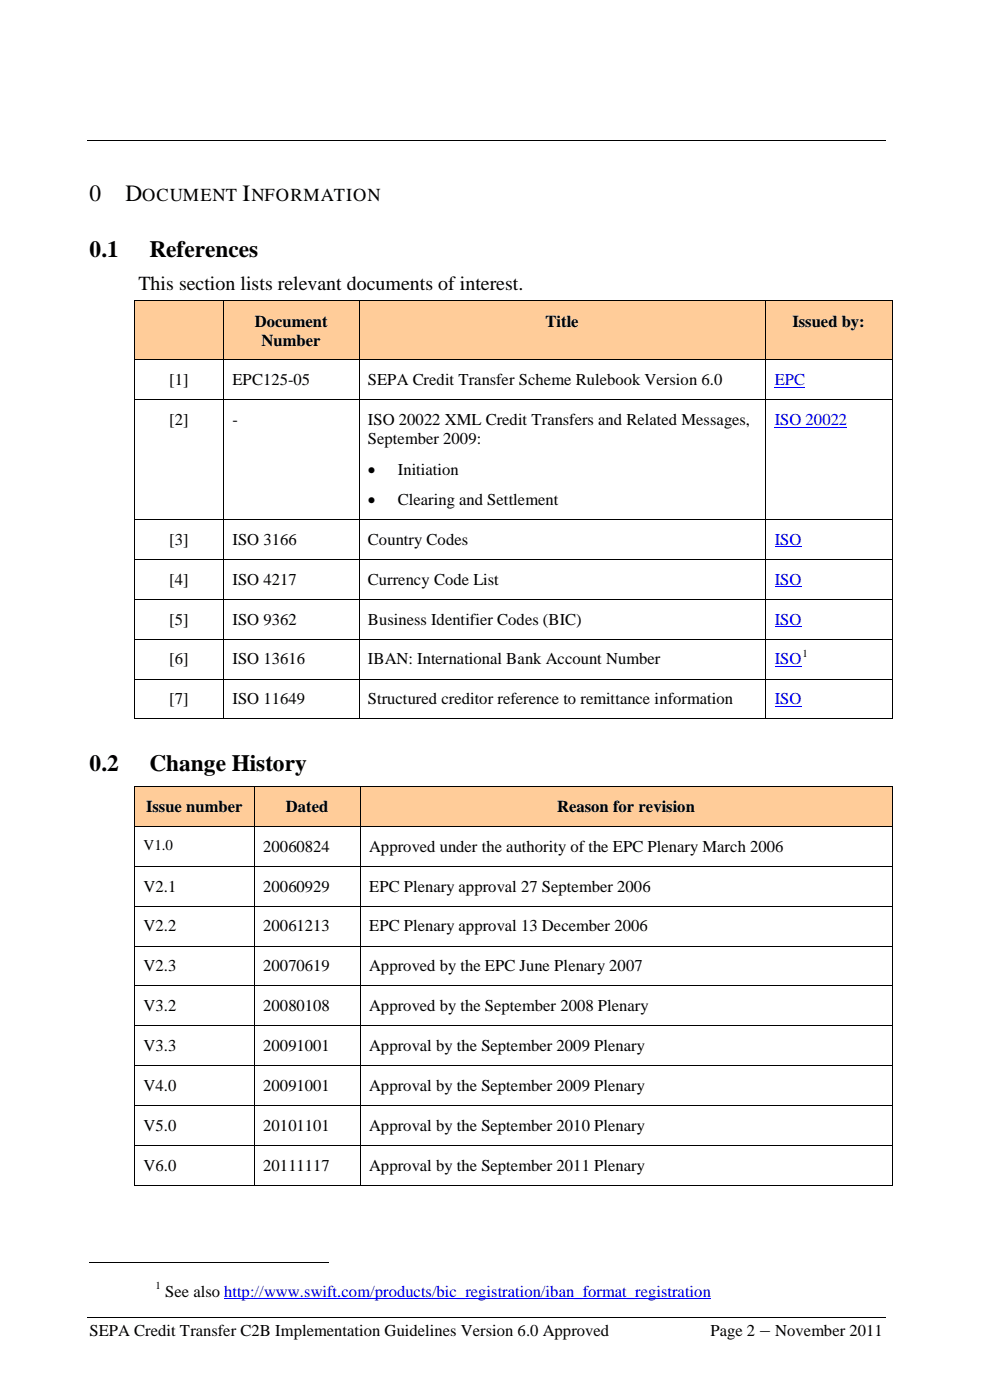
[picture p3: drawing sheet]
<svg xmlns="http://www.w3.org/2000/svg" width="210mm" height="297mm" viewBox="0 0 210 297" stroke-linecap="round" stroke-linejoin="round" font-family="sans-serif">
<defs><g id="words">
<g font-size="5">
<text x="19" y="42.5">0</text>
<text x="26.6" y="42.5">D</text>
<text x="51.4" y="42.5">I</text>
<text x="19" y="54.6">0.1</text>
<text x="31.7" y="54.6">References</text>
<text x="19" y="163.5">0.2</text>
<text x="31.7" y="163.5">Change History</text>
</g>
<g font-size="4.2">
<text x="29.4" y="61.6">This section lists relevant documents of interest.</text>
<text x="161.3" y="283.5">–</text>
</g>
<g font-size="3.9">
<text x="30.2" y="42.5">OCUMENT</text>
<text x="53.4" y="42.5">NFORMATION</text>
</g>
<g font-size="3.5">
<text x="54.1" y="69.3">Document</text>
<text x="115.7" y="69.3">Title</text>
<text x="168.1" y="69.3">Issued by:</text>
<text x="55.5" y="73.3">Number</text>
<text x="35.9" y="81.7">[1]</text>
<text x="49.3" y="81.7">EPC125-05</text>
<text x="78.1" y="81.7">SEPA Credit Transfer Scheme Rulebook Version 6.0</text>
<text x="35.9" y="90.2">[2]</text>
<text x="49.3" y="90.2">-</text>
<text x="78.1" y="90.2">ISO 20022 XML Credit Transfers and Related Messages,</text>
<text x="78.1" y="94.2">September 2009:</text>
<text x="78.1" y="100.7">•</text>
<text x="84.4" y="100.7">Initiation</text>
<text x="78.1" y="107.1">•</text>
<text x="84.4" y="107.1">Clearing and Settlement</text>
<text x="35.9" y="115.6">[3]</text>
<text x="49.3" y="115.6">ISO 3166</text>
<text x="78.1" y="115.6">Country Codes</text>
<text x="35.9" y="124">[4]</text>
<text x="49.3" y="124">ISO 4217</text>
<text x="78.1" y="124">Currency Code List</text>
<text x="35.9" y="132.5">[5]</text>
<text x="49.3" y="132.5">ISO 9362</text>
<text x="78.1" y="132.5">Business Identifier Codes (BIC)</text>
<text x="35.9" y="141">[6]</text>
<text x="49.3" y="141">ISO 13616</text>
<text x="78.1" y="141">IBAN: International Bank Account Number</text>
<text x="35.9" y="149.4">[7]</text>
<text x="49.3" y="149.4">ISO 11649</text>
<text x="78.1" y="149.4">Structured creditor reference to remittance information</text>
<text x="31" y="172.3">Issue number</text>
<text x="60.7" y="172.3">Dated</text>
<text x="118.2" y="172.3">Reason for revision</text>
<text x="55.8" y="180.7">20060824</text>
<text x="78.3" y="180.7">Approved under the authority of the EPC Plenary March 2006</text>
<text x="30.4" y="189.1">V2.1</text>
<text x="55.8" y="189.1">20060929</text>
<text x="78.3" y="189.1">EPC Plenary approval 27 September 2006</text>
<text x="30.4" y="197.6">V2.2</text>
<text x="55.8" y="197.6">20061213</text>
<text x="78.3" y="197.6">EPC Plenary approval 13 December 2006</text>
<text x="30.4" y="206.1">V2.3</text>
<text x="55.8" y="206.1">20070619</text>
<text x="78.3" y="206.1">Approved by the EPC June Plenary 2007</text>
<text x="30.4" y="214.5">V3.2</text>
<text x="55.8" y="214.5">20080108</text>
<text x="78.3" y="214.5">Approved by the September 2008 Plenary</text>
<text x="30.4" y="223">V3.3</text>
<text x="55.8" y="223">20091001</text>
<text x="78.3" y="223">Approval by the September 2009 Plenary</text>
<text x="30.4" y="231.5">V4.0</text>
<text x="55.8" y="231.5">20091001</text>
<text x="78.3" y="231.5">Approval by the September 2009 Plenary</text>
<text x="30.4" y="239.9">V5.0</text>
<text x="55.8" y="239.9">20101101</text>
<text x="78.3" y="239.9">Approval by the September 2010 Plenary</text>
<text x="30.4" y="248.4">V6.0</text>
<text x="55.8" y="248.4">20111117</text>
<text x="78.3" y="248.4">Approval by the September 2011 Plenary</text>
<text x="35.1" y="275.1">See also http://www.swift.com/products/bic_registration/iban_format_registration</text>
<text x="19" y="283.5">SEPA Credit Transfer C2B Implementation Guidelines Version 6.0 Approved</text>
<text x="150.7" y="283.5">Page 2</text>
<text x="164.5" y="283.5">November 2011</text>
</g>
<g font-size="3.5" fill="#00f">
<text x="164.3" y="81.7">EPC</text>
<text x="164.3" y="90.2">ISO 20022</text>
<text x="164.3" y="115.6">ISO</text>
<text x="164.3" y="124">ISO</text>
<text x="164.3" y="132.5">ISO</text>
<text x="164.3" y="141">ISO</text>
<text x="164.3" y="149.4">ISO</text>
</g>
<text font-size="3.2" x="30.4" y="180.4">V1.0</text>
<g font-size="2.3">
<text x="170.2" y="139.4">1</text>
<text x="33" y="273.5">1</text>
</g>
</g></defs>
<path d="M18.5 29.8h169.3M18.5 279.5h169.3" fill="none" stroke="#000" stroke-width=".21"/>
<g fill="#fc9">
<path d="M28.6 63.9h1.8v8.3h-1.8z" fill-rule="evenodd"/>
<path d="M45.5 63.9h1.8v8.3h-1.8z" fill-rule="evenodd"/>
<path d="M28.6 72.2h18.7v4h-18.7z" fill-rule="evenodd"/>
<path d="M30.4 63.9h15.1v8.3h-15.1z" fill-rule="evenodd"/>
<path d="M47.5 63.9h1.8v12.3h-1.8z" fill-rule="evenodd"/>
<path d="M74.3 63.9h1.8v12.3h-1.8z" fill-rule="evenodd"/>
<path d="M49.3 63.9h25v6.2h-25z" fill-rule="evenodd"/>
<path d="M49.3 70.1h25v6.1h-25z" fill-rule="evenodd"/>
<path d="M76.2 63.9h1.9v8.3h-1.9z" fill-rule="evenodd"/>
<path d="M160.5 63.9h1.8v8.3h-1.8z" fill-rule="evenodd"/>
<path d="M76.2 72.2h86.1v4h-86.1z" fill-rule="evenodd"/>
<path d="M78.1 63.9h82.4v8.3h-82.4z" fill-rule="evenodd"/>
<path d="M162.5 63.9h1.8v8.3h-1.8z" fill-rule="evenodd"/>
<path d="M187.3 63.9h1.8v8.3h-1.8z" fill-rule="evenodd"/>
<path d="M162.5 72.2h26.6v4h-26.6z" fill-rule="evenodd"/>
<path d="M164.3 63.9h23v8.3h-23z" fill-rule="evenodd"/>
</g>
<g fill="#000">
<path d="M28.4 63.7h.2v.2h-.2z" fill-rule="evenodd"/>
<path d="M28.4 63.7h.2v.2h-.2z" fill-rule="evenodd"/>
<path d="M28.4 76.2h.2v.2h-.2z" fill-rule="evenodd"/>
<path d="M47.3 63.7h.2v.2h-.2z" fill-rule="evenodd"/>
<path d="M47.3 76.2h.2v.2h-.2z" fill-rule="evenodd"/>
<path d="M76.1 63.7h.1v.2h-.1z" fill-rule="evenodd"/>
<path d="M76.1 76.2h.1v.2h-.1z" fill-rule="evenodd"/>
<path d="M162.3 63.7h.2v.2h-.2z" fill-rule="evenodd"/>
<path d="M162.3 76.2h.2v.2h-.2z" fill-rule="evenodd"/>
<path d="M189.1 63.7h.2v.2h-.2z" fill-rule="evenodd"/>
<path d="M189.1 63.7h.2v.2h-.2z" fill-rule="evenodd"/>
<path d="M189.1 76.2h.2v.2h-.2z" fill-rule="evenodd"/>
<path d="M28.4 84.7h.2v.2h-.2z" fill-rule="evenodd"/>
<path d="M47.3 84.7h.2v.2h-.2z" fill-rule="evenodd"/>
<path d="M76.1 84.7h.1v.2h-.1z" fill-rule="evenodd"/>
<path d="M162.3 84.7h.2v.2h-.2z" fill-rule="evenodd"/>
<path d="M189.1 84.7h.2v.2h-.2z" fill-rule="evenodd"/>
<path d="M28.4 110.1h.2v.2h-.2z" fill-rule="evenodd"/>
<path d="M28.4 118.6h.2v.1h-.2z" fill-rule="evenodd"/>
<path d="M47.3 110.1h.2v.2h-.2z" fill-rule="evenodd"/>
<path d="M47.3 118.6h.2v.1h-.2z" fill-rule="evenodd"/>
<path d="M76.1 110.1h.1v.2h-.1z" fill-rule="evenodd"/>
<path d="M76.1 118.6h.1v.1h-.1z" fill-rule="evenodd"/>
<path d="M162.3 110.1h.2v.2h-.2z" fill-rule="evenodd"/>
<path d="M162.3 118.6h.2v.1h-.2z" fill-rule="evenodd"/>
<path d="M189.1 110.1h.2v.2h-.2z" fill-rule="evenodd"/>
<path d="M189.1 118.6h.2v.1h-.2z" fill-rule="evenodd"/>
<path d="M28.4 127h.2v.2h-.2z" fill-rule="evenodd"/>
<path d="M28.4 135.5h.2v.2h-.2z" fill-rule="evenodd"/>
<path d="M47.3 127h.2v.2h-.2z" fill-rule="evenodd"/>
<path d="M47.3 135.5h.2v.2h-.2z" fill-rule="evenodd"/>
<path d="M76.1 127h.1v.2h-.1z" fill-rule="evenodd"/>
<path d="M76.1 135.5h.1v.2h-.1z" fill-rule="evenodd"/>
<path d="M162.3 127h.2v.2h-.2z" fill-rule="evenodd"/>
<path d="M162.3 135.5h.2v.2h-.2z" fill-rule="evenodd"/>
<path d="M189.1 127h.2v.2h-.2z" fill-rule="evenodd"/>
<path d="M189.1 135.5h.2v.2h-.2z" fill-rule="evenodd"/>
<path d="M28.4 144h.2v.1h-.2z" fill-rule="evenodd"/>
<path d="M28.4 152.4h.2v.2h-.2z" fill-rule="evenodd"/>
<path d="M28.4 152.4h.2v.2h-.2z" fill-rule="evenodd"/>
<path d="M47.3 144h.2v.1h-.2z" fill-rule="evenodd"/>
<path d="M47.3 152.4h.2v.2h-.2z" fill-rule="evenodd"/>
<path d="M76.1 144h.1v.1h-.1z" fill-rule="evenodd"/>
<path d="M76.1 152.4h.1v.2h-.1z" fill-rule="evenodd"/>
<path d="M162.3 144h.2v.1h-.2z" fill-rule="evenodd"/>
<path d="M162.3 152.4h.2v.2h-.2z" fill-rule="evenodd"/>
<path d="M189.1 144h.2v.1h-.2z" fill-rule="evenodd"/>
<path d="M189.1 152.4h.2v.2h-.2z" fill-rule="evenodd"/>
<path d="M189.1 152.4h.2v.2h-.2z" fill-rule="evenodd"/>
</g>
<g fill="none" stroke="#000" stroke-width=".21">
<path d="M28.5 63.9v12.3M28.5 76.4v8.3M28.6 63.8h18.7M28.6 76.3h18.7M47.4 63.9v12.3M47.4 76.4v8.3M47.5 63.8h28.6M47.5 76.3h28.6M76.2 63.9v12.3M76.2 76.4v8.3M76.2 63.8h86.1M76.2 76.3h86.1"/>
<path d="M162.4 63.9v12.3M162.4 76.4v8.3M162.5 63.8h26.6M162.5 76.3h26.6M189.2 63.9v12.3M189.2 76.4v8.3M28.5 84.9v25.2M28.6 84.8h18.7M47.4 84.9v25.2M47.5 84.8h28.6M76.2 84.9v25.2M76.2 84.8h86.1"/>
<path d="M162.4 84.9v25.2M162.5 84.8h26.6M189.2 84.9v25.2M28.5 110.3v8.3M28.5 118.7v8.3M28.6 110.2h18.7M28.6 118.7h18.7M47.4 110.3v8.3M47.4 118.7v8.3M47.5 110.2h28.6M47.5 118.7h28.6M76.2 110.3v8.3"/>
<path d="M76.2 118.7v8.3M76.2 110.2h86.1M76.2 118.7h86.1M162.4 110.3v8.3M162.4 118.7v8.3M162.5 110.2h26.6M162.5 118.7h26.6M189.2 110.3v8.3M189.2 118.7v8.3M28.5 127.2v8.3M28.5 135.7v8.3M28.6 127.1h18.7"/>
<path d="M28.6 135.6h18.7M47.4 127.2v8.3M47.4 135.7v8.3M47.5 127.1h28.6M47.5 135.6h28.6M76.2 127.2v8.3M76.2 135.7v8.3M76.2 127.1h86.1M76.2 135.6h86.1M162.4 127.2v8.3M162.4 135.7v8.3M162.5 127.1h26.6"/>
<path d="M162.5 135.6h26.6M189.2 127.2v8.3M189.2 135.7v8.3M28.5 144.1v8.3M28.6 144.1h18.7M28.6 152.5h18.7M47.4 144.1v8.3M47.5 144.1h28.6M47.5 152.5h28.6M76.2 144.1v8.3M76.2 144.1h86.1M76.2 152.5h86.1"/>
<path d="M162.4 144.1v8.3M162.5 144.1h26.6M162.5 152.5h26.6M189.2 144.1v8.3"/>
</g>
<path d="M164.3 82.2h6.5M164.3 90.6h15.4M164.3 116h5.7M164.3 124.5h5.7M164.3 133h5.7M164.3 141.4h5.7M164.3 149.9h5.7" fill="none" stroke="#00f" stroke-width=".21"/>
<g fill="#fc9">
<path d="M28.6 166.9h1.8v8.3h-1.8z" fill-rule="evenodd"/>
<path d="M52 166.9h1.8v8.3h-1.8z" fill-rule="evenodd"/>
<path d="M30.4 166.9h21.6v8.3h-21.6z" fill-rule="evenodd"/>
<path d="M54 166.9h1.8v8.3h-1.8z" fill-rule="evenodd"/>
<path d="M74.5 166.9h1.8v8.3h-1.8z" fill-rule="evenodd"/>
<path d="M55.8 166.9h18.7v8.3h-18.7z" fill-rule="evenodd"/>
<path d="M76.5 166.9h1.8v8.3h-1.8z" fill-rule="evenodd"/>
<path d="M187.3 166.9h1.8v8.3h-1.8z" fill-rule="evenodd"/>
<path d="M78.3 166.9h109v8.3h-109z" fill-rule="evenodd"/>
</g>
<g fill="#000">
<path d="M28.4 166.8h.2v.1h-.2z" fill-rule="evenodd"/>
<path d="M28.4 166.8h.2v.1h-.2z" fill-rule="evenodd"/>
<path d="M28.4 175.2h.2v.2h-.2z" fill-rule="evenodd"/>
<path d="M53.8 166.8h.2v.1h-.2z" fill-rule="evenodd"/>
<path d="M53.8 175.2h.2v.2h-.2z" fill-rule="evenodd"/>
<path d="M76.3 166.8h.2v.1h-.2z" fill-rule="evenodd"/>
<path d="M76.3 175.2h.2v.2h-.2z" fill-rule="evenodd"/>
<path d="M189.1 166.8h.2v.1h-.2z" fill-rule="evenodd"/>
<path d="M189.1 166.8h.2v.1h-.2z" fill-rule="evenodd"/>
<path d="M189.1 175.2h.2v.2h-.2z" fill-rule="evenodd"/>
<path d="M28.4 183.7h.2v.2h-.2z" fill-rule="evenodd"/>
<path d="M28.4 192.2h.2v.1h-.2z" fill-rule="evenodd"/>
<path d="M53.8 183.7h.2v.2h-.2z" fill-rule="evenodd"/>
<path d="M53.8 192.2h.2v.1h-.2z" fill-rule="evenodd"/>
<path d="M76.3 183.7h.2v.2h-.2z" fill-rule="evenodd"/>
<path d="M76.3 192.2h.2v.1h-.2z" fill-rule="evenodd"/>
<path d="M189.1 183.7h.2v.2h-.2z" fill-rule="evenodd"/>
<path d="M189.1 192.2h.2v.1h-.2z" fill-rule="evenodd"/>
<path d="M28.4 200.6h.2v.2h-.2z" fill-rule="evenodd"/>
<path d="M28.4 209.1h.2v.2h-.2z" fill-rule="evenodd"/>
<path d="M28.4 217.6h.2v.1h-.2z" fill-rule="evenodd"/>
<path d="M53.8 200.6h.2v.2h-.2z" fill-rule="evenodd"/>
<path d="M53.8 209.1h.2v.2h-.2z" fill-rule="evenodd"/>
<path d="M53.8 217.6h.2v.1h-.2z" fill-rule="evenodd"/>
<path d="M76.3 200.6h.2v.2h-.2z" fill-rule="evenodd"/>
<path d="M76.3 209.1h.2v.2h-.2z" fill-rule="evenodd"/>
<path d="M76.3 217.6h.2v.1h-.2z" fill-rule="evenodd"/>
<path d="M189.1 200.6h.2v.2h-.2z" fill-rule="evenodd"/>
<path d="M189.1 209.1h.2v.2h-.2z" fill-rule="evenodd"/>
<path d="M189.1 217.6h.2v.1h-.2z" fill-rule="evenodd"/>
<path d="M28.4 226h.2v.2h-.2z" fill-rule="evenodd"/>
<path d="M28.4 234.5h.2v.2h-.2z" fill-rule="evenodd"/>
<path d="M53.8 226h.2v.2h-.2z" fill-rule="evenodd"/>
<path d="M53.8 234.5h.2v.2h-.2z" fill-rule="evenodd"/>
<path d="M76.3 226h.2v.2h-.2z" fill-rule="evenodd"/>
<path d="M76.3 234.5h.2v.2h-.2z" fill-rule="evenodd"/>
<path d="M189.1 226h.2v.2h-.2z" fill-rule="evenodd"/>
<path d="M189.1 234.5h.2v.2h-.2z" fill-rule="evenodd"/>
<path d="M28.4 243h.2v.1h-.2z" fill-rule="evenodd"/>
<path d="M28.4 251.4h.2v.2h-.2z" fill-rule="evenodd"/>
<path d="M28.4 251.4h.2v.2h-.2z" fill-rule="evenodd"/>
<path d="M53.8 243h.2v.1h-.2z" fill-rule="evenodd"/>
<path d="M53.8 251.4h.2v.2h-.2z" fill-rule="evenodd"/>
<path d="M76.3 243h.2v.1h-.2z" fill-rule="evenodd"/>
<path d="M76.3 251.4h.2v.2h-.2z" fill-rule="evenodd"/>
<path d="M189.1 243h.2v.1h-.2z" fill-rule="evenodd"/>
<path d="M189.1 251.4h.2v.2h-.2z" fill-rule="evenodd"/>
<path d="M189.1 251.4h.2v.2h-.2z" fill-rule="evenodd"/>
</g>
<g fill="none" stroke="#000" stroke-width=".21">
<path d="M28.5 166.9v8.3M28.5 175.4v8.3M28.6 166.8h25.2M28.6 175.3h25.2M53.9 166.9v8.3M53.9 175.4v8.3M54 166.8h22.3M54 175.3h22.3M76.4 166.9v8.3M76.4 175.4v8.3M76.5 166.8h112.6M76.5 175.3h112.6"/>
<path d="M189.2 166.9v8.3M189.2 175.4v8.3M28.5 183.9v8.3M28.5 192.3v8.3M28.6 183.8h25.2M28.6 192.2h25.2M53.9 183.9v8.3M53.9 192.3v8.3M54 183.8h22.3M54 192.2h22.3M76.4 183.9v8.3M76.4 192.3v8.3"/>
<path d="M76.5 183.8h112.6M76.5 192.2h112.6M189.2 183.9v8.3M189.2 192.3v8.3M28.5 200.8v8.3M28.5 209.3v8.3M28.5 217.7v8.3M28.6 200.7h25.2M28.6 209.2h25.2M28.6 217.6h25.2M53.9 200.8v8.3M53.9 209.3v8.3"/>
<path d="M53.9 217.7v8.3M54 200.7h22.3M54 209.2h22.3M54 217.6h22.3M76.4 200.8v8.3M76.4 209.3v8.3M76.4 217.7v8.3M76.5 200.7h112.6M76.5 209.2h112.6M76.5 217.6h112.6M189.2 200.8v8.3M189.2 209.3v8.3"/>
<path d="M189.2 217.7v8.3M28.5 226.2v8.3M28.5 234.7v8.3M28.6 226.1h25.2M28.6 234.6h25.2M53.9 226.2v8.3M53.9 234.7v8.3M54 226.1h22.3M54 234.6h22.3M76.4 226.2v8.3M76.4 234.7v8.3M76.5 226.1h112.6"/>
<path d="M76.5 234.6h112.6M189.2 226.2v8.3M189.2 234.7v8.3M28.5 243.1v8.3M28.6 243h25.2M28.6 251.5h25.2M53.9 243.1v8.3M54 243h22.3M54 251.5h22.3M76.4 243.1v8.3M76.5 243h112.6M76.5 251.5h112.6"/>
<path d="M189.2 243.1v8.3M19 267.7h50.8"/>
</g>
<path d="M47.6 275.5h103.2" fill="none" stroke="#00f" stroke-width=".21"/>
<use href="#words"/>
</svg>
